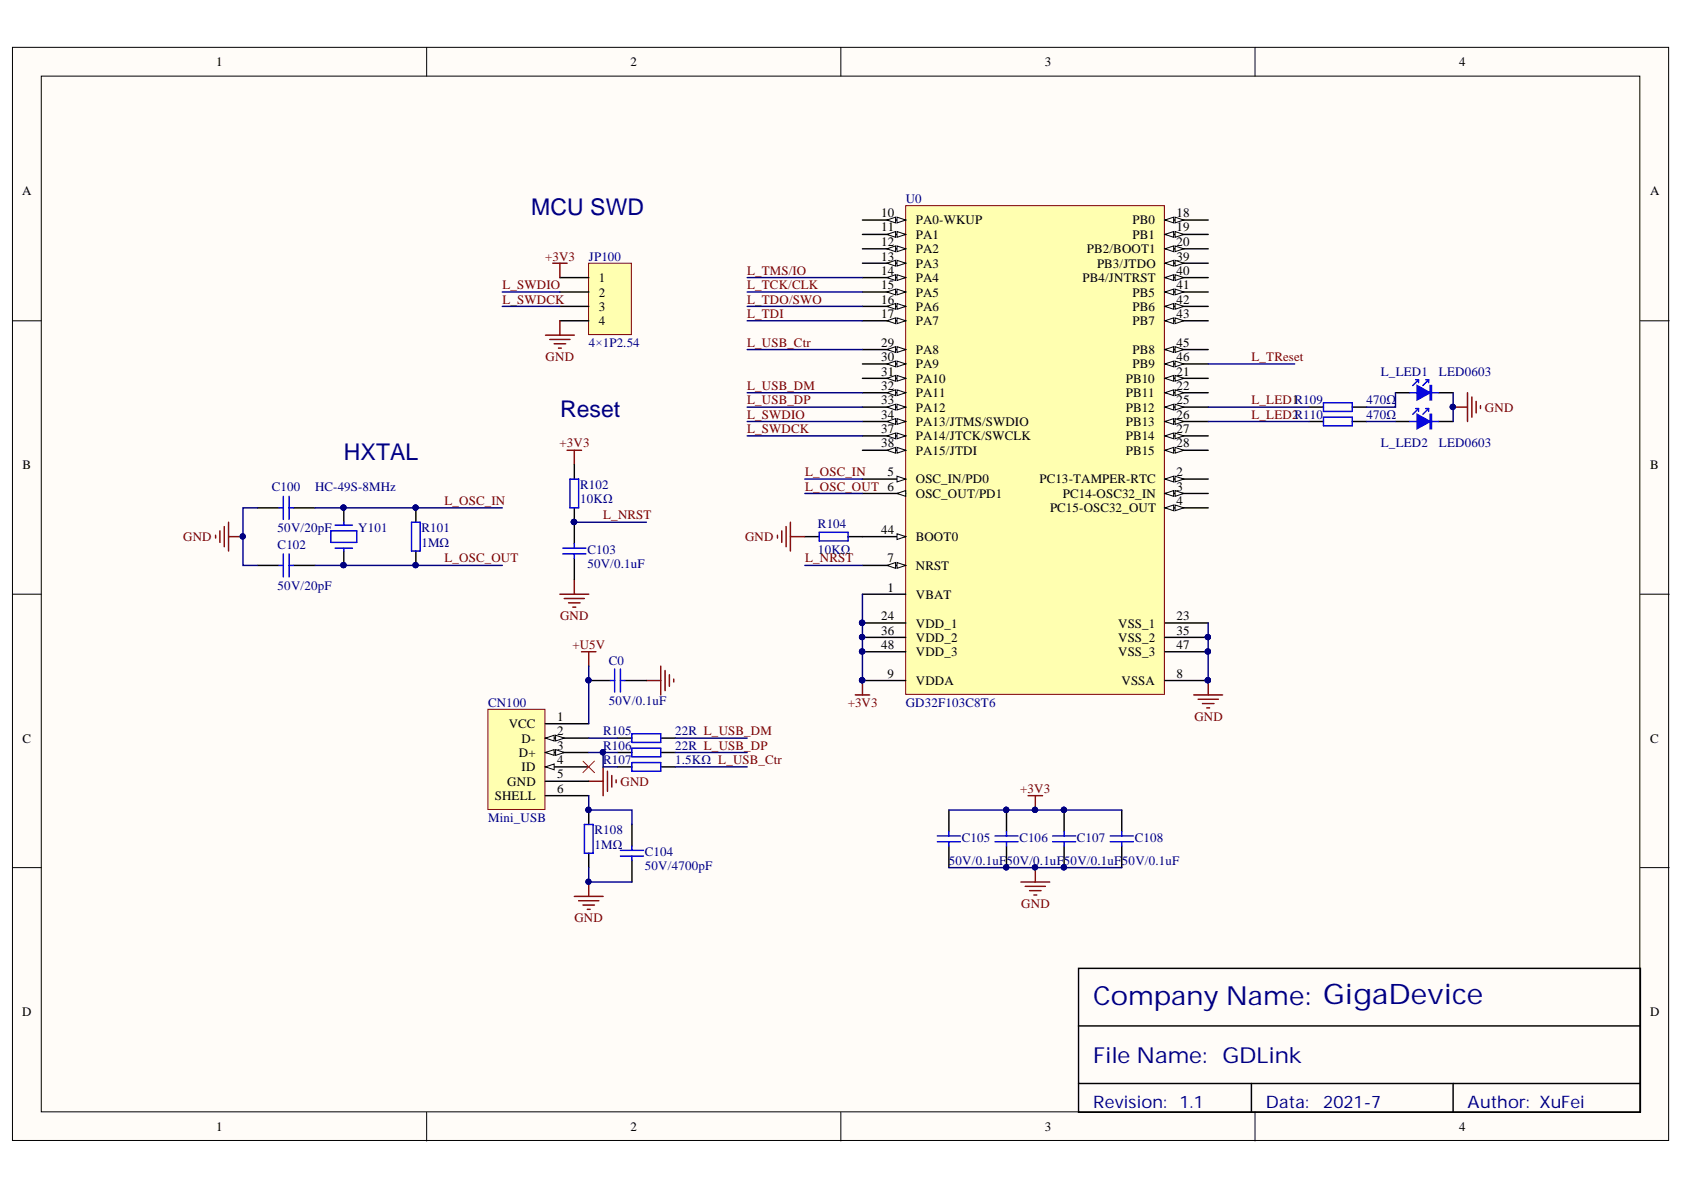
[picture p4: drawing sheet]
<svg xmlns="http://www.w3.org/2000/svg" width="297mm" height="210mm" viewBox="0 0 297 210" stroke-linecap="round" stroke-linejoin="round" font-family="sans-serif">
<defs><g id="words">
<text font-size="4.6" fill="#000080" x="192.8" y="177.2">Company Name: GigaDevice</text>
<g font-size="4.1" fill="#000080">
<text x="93.7" y="37.9">MCU SWD</text>
<text x="98.8" y="73.5">Reset</text>
<text x="60.6" y="81.1">HXTAL</text>
</g>
<text font-size="3.9" fill="#000080" x="192.8" y="187.6">File Name: GDLink</text>
<g font-size="3" fill="#000080">
<text x="192.8" y="195.4">Revision:</text>
<text x="208" y="195.4">1.1</text>
<text x="223.3" y="195.4">Data:</text>
<text x="233.4" y="195.4">2021-7</text>
<text x="258.9" y="195.4">Author: XuFei</text>
</g>
<g font-size="2.3">
<text x="38.1" y="11.7">1</text>
<text x="111.2" y="11.7">2</text>
<text x="184.3" y="11.7">3</text>
<text x="257.4" y="11.7">4</text>
<text x="3.9" y="34.5">A</text>
<text x="291.1" y="34.5">A</text>
<text x="155.4" y="38.3">10</text>
<text x="155.4" y="40.8">11</text>
<text x="161.5" y="39.5">PA0-WKUP</text>
<text x="199.8" y="39.5">PB0</text>
<text x="207.5" y="38.3">18</text>
<text x="207.5" y="40.8">19</text>
<text x="155.4" y="43.4">12</text>
<text x="155.4" y="46">13</text>
<text x="161.5" y="42.1">PA1</text>
<text x="161.5" y="44.7">PA2</text>
<text x="161.5" y="47.2">PA3</text>
<text x="191.7" y="44.7">PB2/BOOT1</text>
<text x="193.5" y="47.2">PB3/JTDO</text>
<text x="199.8" y="42.1">PB1</text>
<text x="207.5" y="43.4">20</text>
<text x="207.5" y="46">39</text>
<text x="105.6" y="49.8">1</text>
<text x="105.6" y="52.3">2</text>
<text x="155.4" y="48.5">14</text>
<text x="155.4" y="51">15</text>
<text x="155.4" y="53.6">16</text>
<text x="161.5" y="49.8">PA4</text>
<text x="161.5" y="52.3">PA5</text>
<text x="191" y="49.8">PB4/JNTRST</text>
<text x="199.8" y="52.3">PB5</text>
<text x="207.5" y="48.5">40</text>
<text x="207.5" y="51">41</text>
<text x="207.5" y="53.6">42</text>
<text x="105.6" y="54.8">3</text>
<text x="105.6" y="57.4">4</text>
<text x="155.4" y="56.1">17</text>
<text x="161.5" y="54.8">PA6</text>
<text x="161.5" y="57.4">PA7</text>
<text x="199.8" y="54.8">PB6</text>
<text x="199.8" y="57.4">PB7</text>
<text x="207.5" y="56.1">43</text>
<text x="155.4" y="61.2">29</text>
<text x="155.4" y="63.7">30</text>
<text x="161.5" y="62.4">PA8</text>
<text x="161.5" y="65">PA9</text>
<text x="199.8" y="62.4">PB8</text>
<text x="199.8" y="65">PB9</text>
<text x="207.5" y="61.2">45</text>
<text x="207.5" y="63.7">46</text>
<text x="155.4" y="66.2">31</text>
<text x="155.4" y="68.8">32</text>
<text x="155.4" y="71.3">33</text>
<text x="161.5" y="67.5">PA10</text>
<text x="161.5" y="70.1">PA11</text>
<text x="198.6" y="67.5">PB10</text>
<text x="198.6" y="70.1">PB11</text>
<text x="207.5" y="66.2">21</text>
<text x="207.5" y="68.8">22</text>
<text x="207.5" y="71.3">25</text>
<text x="155.4" y="73.9">34</text>
<text x="155.4" y="76.4">37</text>
<text x="161.5" y="72.6">PA12</text>
<text x="161.5" y="75.1">PA13/JTMS/SWDIO</text>
<text x="161.5" y="77.7">PA14/JTCK/SWCLK</text>
<text x="198.6" y="72.6">PB12</text>
<text x="198.6" y="75.1">PB13</text>
<text x="198.6" y="77.7">PB14</text>
<text x="207.5" y="73.9">26</text>
<text x="207.5" y="76.4">27</text>
<text x="4" y="82.7">B</text>
<text x="155.4" y="78.9">38</text>
<text x="156.5" y="84">5</text>
<text x="161.5" y="80.2">PA15/JTDI</text>
<text x="198.6" y="80.2">PB15</text>
<text x="207.5" y="78.9">28</text>
<text x="207.5" y="84">2</text>
<text x="291.1" y="82.7">B</text>
<text x="161.5" y="85.3">OSC_IN/PD0</text>
<text x="161.5" y="87.8">OSC_OUT/PD1</text>
<text x="183.4" y="85.3">PC13-TAMPER-RTC</text>
<text x="187.5" y="87.8">PC14-OSC32_IN</text>
<text x="207.5" y="86.5">3</text>
<text x="207.5" y="89.1">4</text>
<text x="155.4" y="94.1">44</text>
<text x="161.5" y="95.4">BOOT0</text>
<text x="185.2" y="90.3">PC15-OSC32_OUT</text>
<text x="156.5" y="99.2">7</text>
<text x="161.5" y="100.5">NRST</text>
<text x="156.5" y="104.4">1</text>
<text x="161.5" y="105.6">VBAT</text>
<text x="155.4" y="109.4">24</text>
<text x="155.4" y="112">36</text>
<text x="161.5" y="110.7">VDD_1</text>
<text x="161.5" y="113.2">VDD_2</text>
<text x="197.2" y="110.7">VSS_1</text>
<text x="197.2" y="113.2">VSS_2</text>
<text x="207.5" y="109.4">23</text>
<text x="207.5" y="112">35</text>
<text x="155.4" y="114.5">48</text>
<text x="156.5" y="119.6">9</text>
<text x="161.5" y="115.8">VDD_3</text>
<text x="197.2" y="115.8">VSS_3</text>
<text x="207.5" y="114.5">47</text>
<text x="207.5" y="119.6">8</text>
<text x="161.5" y="120.8">VDDA</text>
<text x="197.8" y="120.8">VSSA</text>
<text x="4" y="131">C</text>
<text x="89.7" y="128.4">VCC</text>
<text x="92" y="131">D-</text>
<text x="98.3" y="127.2">1</text>
<text x="98.3" y="129.7">2</text>
<text x="291.1" y="131">C</text>
<text x="91.5" y="133.5">D+</text>
<text x="92" y="136">ID</text>
<text x="98.3" y="132.2">3</text>
<text x="98.3" y="134.8">4</text>
<text x="98.3" y="137.3">5</text>
<text x="87.3" y="141.1">SHELL</text>
<text x="89.5" y="138.6">GND</text>
<text x="98.3" y="139.8">6</text>
<text x="3.9" y="179.2">D</text>
<text x="291.1" y="179.2">D</text>
<text x="38.1" y="199.5">1</text>
<text x="111.2" y="199.5">2</text>
<text x="184.3" y="199.5">3</text>
<text x="257.4" y="199.5">4</text>
</g>
<g font-size="2.3" fill="#000080">
<text x="159.8" y="35.7">U0</text>
<text x="103.9" y="46">JP100</text>
<text x="103.9" y="61.2">4×1P2.54</text>
<text x="241" y="71.3">470Ω</text>
<text x="243.6" y="66.2">L_LED1</text>
<text x="253.8" y="66.2">LED0603</text>
<text x="241" y="73.9">470Ω</text>
<text x="243.6" y="78.9">L_LED2</text>
<text x="253.8" y="78.9">LED0603</text>
<text x="48" y="86.5">C100</text>
<text x="55.6" y="86.5">HC-49S-8MHz</text>
<text x="102.3" y="86.3">R102</text>
<text x="102.3" y="88.8">10KΩ</text>
<text x="49" y="93.9">50V/20pF</text>
<text x="63.2" y="93.9">Y101</text>
<text x="74.3" y="93.9">R101</text>
<text x="144.3" y="93.1">R104</text>
<text x="49" y="96.9">C102</text>
<text x="74.3" y="96.4">1MΩ</text>
<text x="103.6" y="97.7">C103</text>
<text x="103.6" y="100.2">50V/0.1uF</text>
<text x="144.3" y="97.7">10KΩ</text>
<text x="49" y="104.1">50V/20pF</text>
<text x="107.4" y="117.3">C0</text>
<text x="86.1" y="124.6">CN100</text>
<text x="107.4" y="124.4">50V/0.1uF</text>
<text x="159.8" y="124.6">GD32F103C8T6</text>
<text x="106.4" y="129.7">R105</text>
<text x="119.1" y="129.7">22R L_USB_DM</text>
<text x="106.4" y="132.2">R106</text>
<text x="106.4" y="134.8">R107</text>
<text x="119.1" y="132.2">22R L_USB_DP</text>
<text x="119.1" y="134.8">1.5KΩ L_USB_Ctr</text>
<text x="86.1" y="144.9">Mini_USB</text>
<text x="104.9" y="147.2">R108</text>
<text x="104.9" y="149.7">1MΩ</text>
<text x="169.7" y="148.5">C105</text>
<text x="179.8" y="148.5">C106</text>
<text x="189.9" y="148.5">C107</text>
<text x="200.2" y="148.5">C108</text>
<text x="113.7" y="151">C104</text>
<text x="113.7" y="153.5">50V/4700pF</text>
<text x="167.4" y="152.5">50V/0.1uF50V/0.1uF50V/0.1uF</text>
<text x="197.9" y="152.5">50V/0.1uF</text>
</g>
<g font-size="2.3" fill="#800000">
<text x="96.2" y="46">+3V3</text>
<text x="88.6" y="51">L_SWDIO</text>
<text x="88.6" y="53.6">L_SWDCK</text>
<text x="131.8" y="48.5">L_TMS/IO</text>
<text x="131.8" y="53.6">L_TDO/SWO</text>
<text x="131.8" y="51">L_TCK/CLK</text>
<text x="131.8" y="56.1">L_TDI</text>
<text x="96.2" y="63.7">GND</text>
<text x="131.8" y="61.2">L_USB_Ctr</text>
<text x="220.7" y="63.7">L_TReset</text>
<text x="131.8" y="71.3">L_USB_DP</text>
<text x="131.8" y="68.8">L_USB_DM</text>
<text x="220.7" y="71.3">L_LED1R109</text>
<text x="131.8" y="73.9">L_SWDIO</text>
<text x="131.8" y="76.4">L_SWDCK</text>
<text x="220.7" y="73.9">L_LED2R110</text>
<text x="261.9" y="72.6">GND</text>
<text x="98.7" y="78.9">+3V3</text>
<text x="142" y="84">L_OSC_IN</text>
<text x="78.4" y="89.1">L_OSC_IN</text>
<text x="142" y="86.5">L_OSC_OUT 6</text>
<text x="32.3" y="95.4">GND</text>
<text x="106.4" y="91.6">L_NRST</text>
<text x="131.4" y="95.4">GND</text>
<text x="78.4" y="99.2">L_OSC_OUT</text>
<text x="142" y="99.2">L_NRST</text>
<text x="98.8" y="109.4">GND</text>
<text x="101" y="114.5">+U5V</text>
<text x="149.5" y="124.6">+3V3</text>
<text x="210.7" y="127.2">GND</text>
<text x="109.4" y="138.6">GND</text>
<text x="180" y="139.8">+3V3</text>
<text x="180.1" y="160.1">GND</text>
<text x="101.3" y="162.7">GND</text>
</g>
</g></defs>
<g fill="#fffcf8" stroke="#000" stroke-width=".18">
<path d="M2.2 8.4h292.1v192.8h-292.1z"/>
<path d="M7.3 13.4h281.9v182.7h-281.9z"/>
</g>
<path d="M75.3 8.4v5M148.3 8.4v5M221.4 8.4v5M2.2 56.6h5.1M289.3 56.6h5.1M2.2 104.8h5.1M289.3 104.8h5.1M2.2 153h5.1M289.3 153h5.1M75.3 196.2v5.1M148.3 196.2v5.1M221.4 196.2v5.1" fill="none" stroke="#000" stroke-width=".18"/>
<g fill="none" stroke="#000" stroke-width=".25">
<path d="M45.4 89.6h3.8M45.4 99.7h3.8M51.8 89.6h3.8M51.8 99.7h3.8M60.6 89.6v2.5M60.6 97.2v2.5M73.4 89.6v2.5M73.4 97.2v2.5M101.3 82v2.5M101.3 89.6v6.3M101.3 98.5v3.8M142 94.7h2.5"/>
<path d="M149.6 94.7h2.5M167.4 142.9v3.8M167.4 149.2v3.8M177.5 142.9v3.8M177.5 149.2v3.8M187.7 142.9v3.8M187.7 149.2v3.8M197.9 142.9v3.8M197.9 149.2v3.8M190.2 170.8h99.1v25.4h-99.1zM190.2 181h99.1M190.2 191.1h99.1"/>
<path d="M220.7 191.1v5.1M256.3 191.1v5.1"/>
</g>
<g fill="none" stroke="#00f" stroke-width=".25">
<path d="M49.2 89.6h.8M49.2 99.7h.8M50 87.5v4.1M50 97.7v4.1M51 89.6h.8M51 87.5v4.1M51 97.7v4.1M51 99.7h.8M58.4 93.6h4.5v2.1h-4.5zM59.1 92.6h3.1M59.1 96.7h3.1M60.6 92.1v.5"/>
<path d="M60.6 96.7v.5M72.6 92.1h1.5v5.1h-1.5zM99.3 96.7h4M99.3 97.7h4M100.5 84.5h1.6v5.1h-1.6zM101.3 95.9v.8M101.3 97.7v.8M144.5 93.9h5.1v1.5h-5.1zM165.3 147.5h4.1M165.3 148.5h4.1M167.4 146.7v.8M167.4 148.5v.7"/>
<path d="M175.5 147.5h4.1M175.5 148.5h4.1M177.5 146.7v.8M177.5 148.5v.7M185.7 147.5h4M185.7 148.5h4M187.7 146.7v.8M187.7 148.5v.7M195.8 147.5h4.1M195.8 148.5h4.1M197.9 146.7v.8M197.9 148.5v.7"/>
</g>
<g fill="#000080" stroke="#000080" stroke-width=".18">
<circle cx="60.6" cy="99.7" r=".46"/>
<circle cx="60.6" cy="89.5" r=".46"/>
<circle cx="42.8" cy="94.6" r=".46"/>
<circle cx="101.2" cy="92.1" r=".46"/>
<circle cx="177.5" cy="153" r=".46"/>
<circle cx="177.5" cy="142.8" r=".46"/>
<circle cx="187.7" cy="153" r=".46"/>
<circle cx="187.6" cy="142.8" r=".46"/>
<circle cx="73.3" cy="99.7" r=".46"/>
<circle cx="73.3" cy="89.5" r=".46"/>
<circle cx="182.6" cy="153" r=".46"/>
<circle cx="182.6" cy="142.8" r=".47"/>
<circle cx="213.1" cy="120" r=".46"/>
</g>
<g fill="none" stroke="#800000" stroke-width=".25">
<path d="M100 79.4h2.6M101.3 79.4v2.6M38 94.4v.5M38.8 93.6v2.1M39.6 92.9v3.5M40.3 92.1v5.1M40.3 94.7h2.6M137.1 94.4v.5M137.9 93.6v2.1M138.7 92.9v3.5M139.4 94.7h2.6M139.4 92.1v5.1"/>
<path d="M98.8 104.8h5M99.5 105.6h3.6M100.3 106.3h2M101 107.1h.6M101.3 102.3v2.5M210.6 122.6h5.1M211.3 123.3h3.6M212.1 124.1h2M212.9 124.9h.5M213.1 120v2.6M180.1 155.6h5.1M180.8 156.3h3.6"/>
<path d="M181.3 140.3h2.6M181.6 157.1h2M182.4 157.9h.5M182.6 140.3v2.6M182.6 153v2.6"/>
</g>
<path d="M103.8 46.4h7.6v12.6h-7.6z" fill="#ffffb0" stroke="#800000" stroke-width=".18"/>
<path d="M98.8 49h5M98.8 51.5h5M98.8 54h5M98.8 56.6h5" fill="none" stroke="#000" stroke-width=".25"/>
<path d="M96.2 59.1h5.1M97 59.9h3.5M97.5 46.4h2.5M98.8 46.4v2.6M98.8 56.6v2.5M97.7 60.6h2.1M98.5 61.4h.5M150.9 122.6h2.5M152.1 120v2.6" fill="none" stroke="#800000" stroke-width=".25"/>
<circle cx="152.1" cy="120" r=".46" fill="#000080" stroke="#000080" stroke-width=".18"/>
<path d="M159.7 36.3h45.7v86.2h-45.7z" fill="#ffffb0" stroke="#800000" stroke-width=".18"/>
<path d="M152.1 94.7h7.6" fill="none" stroke="#000" stroke-width=".25"/>
<path d="M158.2 94.1l1.5 .6-1.5 .5z" fill="#fffcf8"/>
<path d="M158.2 94.1l1.5 .6-1.5 .5z" fill="none" stroke="#000" stroke-width=".18"/>
<path d="M152.1 99.7h7.6" fill="none" stroke="#000" stroke-width=".25"/>
<path d="M158.2 99.2l1.5 .5-1.5 .5z" fill="#fffcf8"/>
<path d="M158.2 99.2l1.5 .5-1.5 .5z" fill="none" stroke="#000" stroke-width=".18"/>
<path d="M156.4 99.7l1.6-.5v1z" fill="#fffcf8"/>
<path d="M156.4 99.7l1.6-.5v1z" fill="none" stroke="#000" stroke-width=".18"/>
<path d="M152.1 84.5h7.6" fill="none" stroke="#000" stroke-width=".25"/>
<path d="M158.2 84l1.5 .5-1.5 .5z" fill="#fffcf8"/>
<path d="M158.2 84l1.5 .5-1.5 .5z" fill="none" stroke="#000" stroke-width=".18"/>
<path d="M152.1 87h7.6" fill="none" stroke="#000" stroke-width=".25"/>
<path d="M158.2 87l1.5-.5v1z" fill="#fffcf8"/>
<path d="M158.2 87l1.5-.5v1z" fill="none" stroke="#000" stroke-width=".18"/>
<path d="M152.1 38.8h7.6" fill="none" stroke="#000" stroke-width=".25"/>
<path d="M158.2 38.3l1.5 .5-1.5 .5z" fill="#fffcf8"/>
<path d="M158.2 38.3l1.5 .5-1.5 .5z" fill="none" stroke="#000" stroke-width=".18"/>
<path d="M156.4 38.8l1.6-.5v1z" fill="#fffcf8"/>
<path d="M156.4 38.8l1.6-.5v1z" fill="none" stroke="#000" stroke-width=".18"/>
<path d="M152.1 41.4h7.6" fill="none" stroke="#000" stroke-width=".25"/>
<path d="M158.2 40.8l1.5 .6-1.5 .5z" fill="#fffcf8"/>
<path d="M158.2 40.8l1.5 .6-1.5 .5z" fill="none" stroke="#000" stroke-width=".18"/>
<path d="M156.4 41.4l1.6-.6v1.1z" fill="#fffcf8"/>
<path d="M156.4 41.4l1.6-.6v1.1z" fill="none" stroke="#000" stroke-width=".18"/>
<path d="M152.1 43.9h7.6" fill="none" stroke="#000" stroke-width=".25"/>
<path d="M158.2 43.4l1.5 .5-1.5 .5z" fill="#fffcf8"/>
<path d="M158.2 43.4l1.5 .5-1.5 .5z" fill="none" stroke="#000" stroke-width=".18"/>
<path d="M156.4 43.9l1.6-.5v1z" fill="#fffcf8"/>
<path d="M156.4 43.9l1.6-.5v1z" fill="none" stroke="#000" stroke-width=".18"/>
<path d="M152.1 46.4h7.6" fill="none" stroke="#000" stroke-width=".25"/>
<path d="M158.2 45.9l1.5 .5-1.5 .5z" fill="#fffcf8"/>
<path d="M158.2 45.9l1.5 .5-1.5 .5z" fill="none" stroke="#000" stroke-width=".18"/>
<path d="M156.4 46.4l1.6-.5v1z" fill="#fffcf8"/>
<path d="M156.4 46.4l1.6-.5v1z" fill="none" stroke="#000" stroke-width=".18"/>
<path d="M152.1 49h7.6" fill="none" stroke="#000" stroke-width=".25"/>
<path d="M158.2 48.5l1.5 .5-1.5 .5z" fill="#fffcf8"/>
<path d="M158.2 48.5l1.5 .5-1.5 .5z" fill="none" stroke="#000" stroke-width=".18"/>
<path d="M156.4 49l1.6-.5v1z" fill="#fffcf8"/>
<path d="M156.4 49l1.6-.5v1z" fill="none" stroke="#000" stroke-width=".18"/>
<path d="M152.1 51.5h7.6" fill="none" stroke="#000" stroke-width=".25"/>
<path d="M158.2 51l1.5 .5-1.5 .5z" fill="#fffcf8"/>
<path d="M158.2 51l1.5 .5-1.5 .5z" fill="none" stroke="#000" stroke-width=".18"/>
<path d="M156.4 51.5l1.6-.5v1z" fill="#fffcf8"/>
<path d="M156.4 51.5l1.6-.5v1z" fill="none" stroke="#000" stroke-width=".18"/>
<path d="M152.1 54h7.6" fill="none" stroke="#000" stroke-width=".25"/>
<path d="M158.2 53.5l1.5 .5-1.5 .5z" fill="#fffcf8"/>
<path d="M158.2 53.5l1.5 .5-1.5 .5z" fill="none" stroke="#000" stroke-width=".18"/>
<path d="M156.4 54l1.6-.5v1z" fill="#fffcf8"/>
<path d="M156.4 54l1.6-.5v1z" fill="none" stroke="#000" stroke-width=".18"/>
<path d="M152.1 56.6h7.6" fill="none" stroke="#000" stroke-width=".25"/>
<path d="M158.2 56.1l1.5 .5-1.5 .5z" fill="#fffcf8"/>
<path d="M158.2 56.1l1.5 .5-1.5 .5z" fill="none" stroke="#000" stroke-width=".18"/>
<path d="M156.4 56.6l1.6-.5v1z" fill="#fffcf8"/>
<path d="M156.4 56.6l1.6-.5v1z" fill="none" stroke="#000" stroke-width=".18"/>
<path d="M152.1 61.7h7.6" fill="none" stroke="#000" stroke-width=".25"/>
<path d="M158.2 61.1l1.5 .6-1.5 .5z" fill="#fffcf8"/>
<path d="M158.2 61.1l1.5 .6-1.5 .5z" fill="none" stroke="#000" stroke-width=".18"/>
<path d="M156.4 61.7l1.6-.6v1.1z" fill="#fffcf8"/>
<path d="M156.4 61.7l1.6-.6v1.1z" fill="none" stroke="#000" stroke-width=".18"/>
<path d="M152.1 64.2h7.6" fill="none" stroke="#000" stroke-width=".25"/>
<path d="M158.2 63.7l1.5 .5-1.5 .5z" fill="#fffcf8"/>
<path d="M158.2 63.7l1.5 .5-1.5 .5z" fill="none" stroke="#000" stroke-width=".18"/>
<path d="M156.4 64.2l1.6-.5v1z" fill="#fffcf8"/>
<path d="M156.4 64.2l1.6-.5v1z" fill="none" stroke="#000" stroke-width=".18"/>
<path d="M152.1 66.7h7.6" fill="none" stroke="#000" stroke-width=".25"/>
<path d="M158.2 66.2l1.5 .5-1.5 .5z" fill="#fffcf8"/>
<path d="M158.2 66.2l1.5 .5-1.5 .5z" fill="none" stroke="#000" stroke-width=".18"/>
<path d="M156.4 66.7l1.6-.5v1z" fill="#fffcf8"/>
<path d="M156.4 66.7l1.6-.5v1z" fill="none" stroke="#000" stroke-width=".18"/>
<path d="M152.1 69.3h7.6" fill="none" stroke="#000" stroke-width=".25"/>
<path d="M158.2 68.8l1.5 .5-1.5 .5z" fill="#fffcf8"/>
<path d="M158.2 68.8l1.5 .5-1.5 .5z" fill="none" stroke="#000" stroke-width=".18"/>
<path d="M156.4 69.3l1.6-.5v1z" fill="#fffcf8"/>
<path d="M156.4 69.3l1.6-.5v1z" fill="none" stroke="#000" stroke-width=".18"/>
<path d="M152.1 71.8h7.6" fill="none" stroke="#000" stroke-width=".25"/>
<path d="M158.2 71.3l1.5 .5-1.5 .5z" fill="#fffcf8"/>
<path d="M158.2 71.3l1.5 .5-1.5 .5z" fill="none" stroke="#000" stroke-width=".18"/>
<path d="M156.4 71.8l1.6-.5v1z" fill="#fffcf8"/>
<path d="M156.4 71.8l1.6-.5v1z" fill="none" stroke="#000" stroke-width=".18"/>
<path d="M152.1 74.3h7.6" fill="none" stroke="#000" stroke-width=".25"/>
<path d="M158.2 73.8l1.5 .5-1.5 .6z" fill="#fffcf8"/>
<path d="M158.2 73.8l1.5 .5-1.5 .6z" fill="none" stroke="#000" stroke-width=".18"/>
<path d="M156.4 74.3l1.6-.5v1.1z" fill="#fffcf8"/>
<path d="M156.4 74.3l1.6-.5v1.1z" fill="none" stroke="#000" stroke-width=".18"/>
<path d="M152.1 76.9h7.6" fill="none" stroke="#000" stroke-width=".25"/>
<path d="M158.2 76.4l1.5 .5-1.5 .5z" fill="#fffcf8"/>
<path d="M158.2 76.4l1.5 .5-1.5 .5z" fill="none" stroke="#000" stroke-width=".18"/>
<path d="M156.4 76.9l1.6-.5v1z" fill="#fffcf8"/>
<path d="M156.4 76.9l1.6-.5v1z" fill="none" stroke="#000" stroke-width=".18"/>
<path d="M152.1 79.4h7.6" fill="none" stroke="#000" stroke-width=".25"/>
<path d="M158.2 78.9l1.5 .5-1.5 .5z" fill="#fffcf8"/>
<path d="M158.2 78.9l1.5 .5-1.5 .5z" fill="none" stroke="#000" stroke-width=".18"/>
<path d="M156.4 79.4l1.6-.5v1z" fill="#fffcf8"/>
<path d="M156.4 79.4l1.6-.5v1z" fill="none" stroke="#000" stroke-width=".18"/>
<path d="M205.5 38.8h7.6" fill="none" stroke="#000" stroke-width=".25"/>
<path d="M205.5 38.8l1.5-.5v1z" fill="#fffcf8"/>
<path d="M205.5 38.8l1.5-.5v1z" fill="none" stroke="#000" stroke-width=".18"/>
<path d="M207.3 38.3l1.5 .5-1.5 .5z" fill="#fffcf8"/>
<path d="M207.3 38.3l1.5 .5-1.5 .5z" fill="none" stroke="#000" stroke-width=".18"/>
<path d="M205.5 41.4h7.6" fill="none" stroke="#000" stroke-width=".25"/>
<path d="M205.5 41.4l1.5-.6v1.1z" fill="#fffcf8"/>
<path d="M205.5 41.4l1.5-.6v1.1z" fill="none" stroke="#000" stroke-width=".18"/>
<path d="M207.3 40.8l1.5 .6-1.5 .5z" fill="#fffcf8"/>
<path d="M207.3 40.8l1.5 .6-1.5 .5z" fill="none" stroke="#000" stroke-width=".18"/>
<path d="M205.5 43.9h7.6" fill="none" stroke="#000" stroke-width=".25"/>
<path d="M205.5 43.9l1.5-.5v1z" fill="#fffcf8"/>
<path d="M205.5 43.9l1.5-.5v1z" fill="none" stroke="#000" stroke-width=".18"/>
<path d="M207.3 43.4l1.5 .5-1.5 .5z" fill="#fffcf8"/>
<path d="M207.3 43.4l1.5 .5-1.5 .5z" fill="none" stroke="#000" stroke-width=".18"/>
<path d="M205.5 46.4h7.6" fill="none" stroke="#000" stroke-width=".25"/>
<path d="M205.5 46.4l1.5-.5v1z" fill="#fffcf8"/>
<path d="M205.5 46.4l1.5-.5v1z" fill="none" stroke="#000" stroke-width=".18"/>
<path d="M207.3 45.9l1.5 .5-1.5 .5z" fill="#fffcf8"/>
<path d="M207.3 45.9l1.5 .5-1.5 .5z" fill="none" stroke="#000" stroke-width=".18"/>
<path d="M205.5 49h7.6" fill="none" stroke="#000" stroke-width=".25"/>
<path d="M205.5 49l1.5-.5v1z" fill="#fffcf8"/>
<path d="M205.5 49l1.5-.5v1z" fill="none" stroke="#000" stroke-width=".18"/>
<path d="M207.3 48.5l1.5 .5-1.5 .5z" fill="#fffcf8"/>
<path d="M207.3 48.5l1.5 .5-1.5 .5z" fill="none" stroke="#000" stroke-width=".18"/>
<path d="M205.5 51.5h7.6" fill="none" stroke="#000" stroke-width=".25"/>
<path d="M205.5 51.5l1.5-.5v1z" fill="#fffcf8"/>
<path d="M205.5 51.5l1.5-.5v1z" fill="none" stroke="#000" stroke-width=".18"/>
<path d="M207.3 51l1.5 .5-1.5 .5z" fill="#fffcf8"/>
<path d="M207.3 51l1.5 .5-1.5 .5z" fill="none" stroke="#000" stroke-width=".18"/>
<path d="M205.5 54h7.6" fill="none" stroke="#000" stroke-width=".25"/>
<path d="M205.5 54l1.5-.5v1z" fill="#fffcf8"/>
<path d="M205.5 54l1.5-.5v1z" fill="none" stroke="#000" stroke-width=".18"/>
<path d="M207.3 53.5l1.5 .5-1.5 .5z" fill="#fffcf8"/>
<path d="M207.3 53.5l1.5 .5-1.5 .5z" fill="none" stroke="#000" stroke-width=".18"/>
<path d="M205.5 56.6h7.6" fill="none" stroke="#000" stroke-width=".25"/>
<path d="M205.5 56.6l1.5-.5v1z" fill="#fffcf8"/>
<path d="M205.5 56.6l1.5-.5v1z" fill="none" stroke="#000" stroke-width=".18"/>
<path d="M207.3 56.1l1.5 .5-1.5 .5z" fill="#fffcf8"/>
<path d="M207.3 56.1l1.5 .5-1.5 .5z" fill="none" stroke="#000" stroke-width=".18"/>
<path d="M205.5 61.7h7.6" fill="none" stroke="#000" stroke-width=".25"/>
<path d="M205.5 61.7l1.5-.6v1.1z" fill="#fffcf8"/>
<path d="M205.5 61.7l1.5-.6v1.1z" fill="none" stroke="#000" stroke-width=".18"/>
<path d="M207.3 61.1l1.5 .6-1.5 .5z" fill="#fffcf8"/>
<path d="M207.3 61.1l1.5 .6-1.5 .5z" fill="none" stroke="#000" stroke-width=".18"/>
<path d="M205.5 64.2h7.6" fill="none" stroke="#000" stroke-width=".25"/>
<path d="M205.5 64.2l1.5-.5v1z" fill="#fffcf8"/>
<path d="M205.5 64.2l1.5-.5v1z" fill="none" stroke="#000" stroke-width=".18"/>
<path d="M207.3 63.7l1.5 .5-1.5 .5z" fill="#fffcf8"/>
<path d="M207.3 63.7l1.5 .5-1.5 .5z" fill="none" stroke="#000" stroke-width=".18"/>
<path d="M205.5 66.7h7.6" fill="none" stroke="#000" stroke-width=".25"/>
<path d="M205.5 66.7l1.5-.5v1z" fill="#fffcf8"/>
<path d="M205.5 66.7l1.5-.5v1z" fill="none" stroke="#000" stroke-width=".18"/>
<path d="M207.3 66.2l1.5 .5-1.5 .5z" fill="#fffcf8"/>
<path d="M207.3 66.2l1.5 .5-1.5 .5z" fill="none" stroke="#000" stroke-width=".18"/>
<path d="M205.5 69.3h7.6" fill="none" stroke="#000" stroke-width=".25"/>
<path d="M205.5 69.3l1.5-.5v1z" fill="#fffcf8"/>
<path d="M205.5 69.3l1.5-.5v1z" fill="none" stroke="#000" stroke-width=".18"/>
<path d="M207.3 68.8l1.5 .5-1.5 .5z" fill="#fffcf8"/>
<path d="M207.3 68.8l1.5 .5-1.5 .5z" fill="none" stroke="#000" stroke-width=".18"/>
<path d="M205.5 71.8h7.6" fill="none" stroke="#000" stroke-width=".25"/>
<path d="M205.5 71.8l1.5-.5v1z" fill="#fffcf8"/>
<path d="M205.5 71.8l1.5-.5v1z" fill="none" stroke="#000" stroke-width=".18"/>
<path d="M207.3 71.3l1.5 .5-1.5 .5z" fill="#fffcf8"/>
<path d="M207.3 71.3l1.5 .5-1.5 .5z" fill="none" stroke="#000" stroke-width=".18"/>
<path d="M205.5 74.3h7.6" fill="none" stroke="#000" stroke-width=".25"/>
<path d="M205.5 74.3l1.5-.5v1.1z" fill="#fffcf8"/>
<path d="M205.5 74.3l1.5-.5v1.1z" fill="none" stroke="#000" stroke-width=".18"/>
<path d="M207.3 73.8l1.5 .5-1.5 .6z" fill="#fffcf8"/>
<path d="M207.3 73.8l1.5 .5-1.5 .6z" fill="none" stroke="#000" stroke-width=".18"/>
<path d="M205.5 76.9h7.6" fill="none" stroke="#000" stroke-width=".25"/>
<path d="M205.5 76.9l1.5-.5v1z" fill="#fffcf8"/>
<path d="M205.5 76.9l1.5-.5v1z" fill="none" stroke="#000" stroke-width=".18"/>
<path d="M207.3 76.4l1.5 .5-1.5 .5z" fill="#fffcf8"/>
<path d="M207.3 76.4l1.5 .5-1.5 .5z" fill="none" stroke="#000" stroke-width=".18"/>
<path d="M205.5 79.4h7.6" fill="none" stroke="#000" stroke-width=".25"/>
<path d="M205.5 79.4l1.5-.5v1z" fill="#fffcf8"/>
<path d="M205.5 79.4l1.5-.5v1z" fill="none" stroke="#000" stroke-width=".18"/>
<path d="M207.3 78.9l1.5 .5-1.5 .5z" fill="#fffcf8"/>
<path d="M207.3 78.9l1.5 .5-1.5 .5z" fill="none" stroke="#000" stroke-width=".18"/>
<path d="M205.5 84.5h7.6" fill="none" stroke="#000" stroke-width=".25"/>
<path d="M205.5 84.5l1.5-.5v1z" fill="#fffcf8"/>
<path d="M205.5 84.5l1.5-.5v1z" fill="none" stroke="#000" stroke-width=".18"/>
<path d="M207.3 84l1.5 .5-1.5 .5z" fill="#fffcf8"/>
<path d="M207.3 84l1.5 .5-1.5 .5z" fill="none" stroke="#000" stroke-width=".18"/>
<path d="M205.5 87h7.6" fill="none" stroke="#000" stroke-width=".25"/>
<path d="M205.5 87l1.5-.5v1z" fill="#fffcf8"/>
<path d="M205.5 87l1.5-.5v1z" fill="none" stroke="#000" stroke-width=".18"/>
<path d="M207.3 86.5l1.5 .5-1.5 .5z" fill="#fffcf8"/>
<path d="M207.3 86.5l1.5 .5-1.5 .5z" fill="none" stroke="#000" stroke-width=".18"/>
<path d="M205.5 89.6h7.6" fill="none" stroke="#000" stroke-width=".25"/>
<path d="M205.5 89.6l1.5-.5v1z" fill="#fffcf8"/>
<path d="M205.5 89.6l1.5-.5v1z" fill="none" stroke="#000" stroke-width=".18"/>
<path d="M207.3 89.1l1.5 .5-1.5 .5z" fill="#fffcf8"/>
<path d="M207.3 89.1l1.5 .5-1.5 .5z" fill="none" stroke="#000" stroke-width=".18"/>
<path d="M246.1 69.3h2.6M253.8 69.3h2.5M152.1 104.8h7.6M152.1 109.9h7.6M152.1 112.4h7.6M152.1 115h7.6M205.5 109.9h7.6M205.5 112.4h7.6M205.5 115h7.6M152.1 120h7.6M205.5 120h7.6" fill="none" stroke="#000" stroke-width=".25"/>
<g fill="#000080" stroke="#000080" stroke-width=".18">
<circle cx="152.1" cy="109.8" r=".47"/>
<circle cx="152.1" cy="112.4" r=".46"/>
<circle cx="152.1" cy="114.9" r=".46"/>
<circle cx="152.1" cy="120" r=".46"/>
<circle cx="213.1" cy="112.4" r=".46"/>
<circle cx="213.1" cy="114.9" r=".46"/>
<circle cx="213.1" cy="120" r=".46"/>
</g>
<path d="M250 68l2.2 1.3-2.2 1.2z" fill="#00f"/>
<path d="M248.7 69.3h1.3M249.7 67h.5M250 68l2.2 1.3-2.2 1.2zM250.2 67l-1 1M250.2 67v.5M251.5 67h.5M252 67l-1 1M252 67v.5M252.2 68h.3v2.5h-.3zM252.4 68v2.5M252.5 69.3h1.3" fill="none" stroke="#00f" stroke-width=".25"/>
<path d="M246.1 74.3h2.6M253.8 74.3h2.5" fill="none" stroke="#000" stroke-width=".25"/>
<path d="M250 73.1l2.2 1.2-2.2 1.3z" fill="#00f"/>
<g fill="none" stroke="#00f" stroke-width=".25">
<path d="M233.4 71h5.1v1.6h-5.1zM233.4 73.6h5.1v1.5h-5.1zM248.7 74.3h1.3M249.7 72.1h.5M250 73.1l2.2 1.2-2.2 1.3zM250.2 72.1l-1 1M250.2 72.1v.5M251.5 72.1h.5M252 72.1l-1 1M252 72.1v.5M252.2 73.1h.3v2.5h-.3zM252.4 73.1v2.5"/>
<path d="M252.5 74.3h1.3M111.5 129.4h5v1.6h-5zM111.5 132h5v1.5h-5zM111.5 134.5h5v1.5h-5zM103.1 145.4h1.5v5.1h-1.5zM109.4 150h4.1M109.4 151h4.1M111.5 149.2v.8M111.5 151v.8"/>
</g>
<g fill="none" stroke="#000" stroke-width=".25">
<path d="M230.9 71.8h2.5M230.9 74.3h2.5M238.5 71.8h2.6M238.5 74.3h2.6M108.9 130.2h2.6M108.9 132.7h2.6M108.9 135.3h2.6M116.5 130.2h2.6M116.5 132.7h2.6M116.5 135.3h2.6M103.8 142.9v2.5M103.8 150.5v2.5"/>
<path d="M111.5 145.4v3.8M111.5 151.8v3.8"/>
</g>
<g fill="none" stroke="#800000" stroke-width=".25">
<path d="M256.3 71.8h2.6M258.9 69.3v5M259.6 70v3.6M260.4 70.8v2M261.1 71.6v.5M103.8 137.8h2.6M106.4 135.3v5M107.1 136v3.6M107.9 136.8v2M108.7 137.6v.5M101.3 158.1h5.1M102.1 158.9h3.5"/>
<path d="M102.8 159.6h2.1M103.8 155.6v2.5M103.6 160.4h.5"/>
</g>
<g fill="#000080" stroke="#000080" stroke-width=".18">
<circle cx="256.2" cy="71.8" r=".47"/>
<circle cx="103.8" cy="142.8" r=".46"/>
<circle cx="103.8" cy="155.5" r=".46"/>
</g>
<path d="M86.1 125.1h10v17.7h-10z" fill="#ffffb0" stroke="#800000" stroke-width=".18"/>
<path d="M96.2 127.7h7.6M96.2 130.2h7.6" fill="none" stroke="#000" stroke-width=".25"/>
<path d="M96.2 130.2l1.5-.5v1z" fill="#fffcf8"/>
<path d="M96.2 130.2l1.5-.5v1z" fill="none" stroke="#000" stroke-width=".18"/>
<path d="M98 129.7l1.5 .5-1.5 .5z" fill="#fffcf8"/>
<path d="M98 129.7l1.5 .5-1.5 .5z" fill="none" stroke="#000" stroke-width=".18"/>
<path d="M96.2 132.7h7.6" fill="none" stroke="#000" stroke-width=".25"/>
<path d="M96.2 132.7l1.5-.5v1z" fill="#fffcf8"/>
<path d="M96.2 132.7l1.5-.5v1z" fill="none" stroke="#000" stroke-width=".18"/>
<path d="M98 132.2l1.5 .5-1.5 .5z" fill="#fffcf8"/>
<path d="M98 132.2l1.5 .5-1.5 .5z" fill="none" stroke="#000" stroke-width=".18"/>
<path d="M96.2 135.3h7.6" fill="none" stroke="#000" stroke-width=".25"/>
<path d="M96.2 135.3l1.5-.5v1z" fill="#fffcf8"/>
<path d="M96.2 135.3l1.5-.5v1z" fill="none" stroke="#000" stroke-width=".18"/>
<path d="M96.2 137.8h7.6M103.8 120h3.9M110.2 120h3.8M96.2 140.3h7.6" fill="none" stroke="#000" stroke-width=".25"/>
<path d="M102.8 134.3l2.1 2M104.9 134.3l-2.1 2" fill="none" stroke="#f00" stroke-width=".18"/>
<path d="M102.6 115h2.5M103.8 115v2.5M116.5 117.5v5.1M117.3 118.3v3.5M118.1 119v2.1M118.8 119.8v.5M114 120h2.5" fill="none" stroke="#800000" stroke-width=".25"/>
<g fill="#000080" stroke="#000080" stroke-width=".18">
<circle cx="103.8" cy="120" r=".46"/>
<circle cx="42.8" cy="94.6" r=".46"/>
<circle cx="101.2" cy="92.1" r=".46"/>
<circle cx="60.6" cy="89.5" r=".46"/>
<circle cx="73.3" cy="89.5" r=".46"/>
<circle cx="60.6" cy="99.7" r=".46"/>
<circle cx="73.3" cy="99.7" r=".46"/>
<circle cx="177.5" cy="142.8" r=".46"/>
<circle cx="182.6" cy="142.8" r=".47"/>
<circle cx="187.6" cy="142.8" r=".46"/>
<circle cx="177.5" cy="153" r=".46"/>
<circle cx="182.6" cy="153" r=".46"/>
<circle cx="187.7" cy="153" r=".46"/>
<circle cx="213.1" cy="112.4" r=".46"/>
<circle cx="213.1" cy="114.9" r=".46"/>
<circle cx="213.1" cy="120" r=".46"/>
<circle cx="152.1" cy="109.8" r=".47"/>
<circle cx="152.1" cy="112.4" r=".46"/>
<circle cx="152.1" cy="114.9" r=".46"/>
<circle cx="152.1" cy="120" r=".46"/>
<circle cx="256.2" cy="71.8" r=".47"/>
<circle cx="106.3" cy="132.7" r=".46"/>
<circle cx="103.8" cy="155.5" r=".46"/>
<circle cx="103.8" cy="142.8" r=".46"/>
</g>
<path d="M108.4 118v4.1M109.4 118v4.1M107.7 120h.7M109.4 120h.8" fill="none" stroke="#00f" stroke-width=".25"/>
<g fill="none" stroke="#000080" stroke-width=".25">
<path d="M88.6 51.5h10.2M88.6 54h10.2M131.8 49h20.3M131.8 51.5h20.3M131.8 54h20.3M131.8 56.6h20.3M131.8 71.8h20.3M131.8 74.3h20.3M131.8 76.9h20.3M131.8 69.3h20.3M131.8 61.7h20.3M213.1 64.2h15.3"/>
<path d="M213.1 71.8h17.8M213.1 74.3h17.8M241.1 74.3h5M246.1 69.3v2.5h-5M256.3 69.3v5M45.4 89.6h-2.5v10.1h2.5M55.6 89.6h33M55.6 99.7h33M101.3 92.1h12.7M142 99.7h10.1M142 84.5h10.1M142 87h10.1"/>
<path d="M103.8 117.5v10.2M152.1 104.8v15.2M213.1 109.9v10.1M103.8 132.7h5.1M103.8 130.2h5.1M106.4 132.7v2.6h2.5M119.1 130.2h12.7M119.1 132.7h12.7M119.1 135.3h12.7M103.8 153v2.6h7.7M103.8 140.3v2.6h7.7v2.5M167.4 142.9h30.5"/>
<path d="M167.4 153h30.5"/>
</g>
<use href="#words"/>
</svg>
